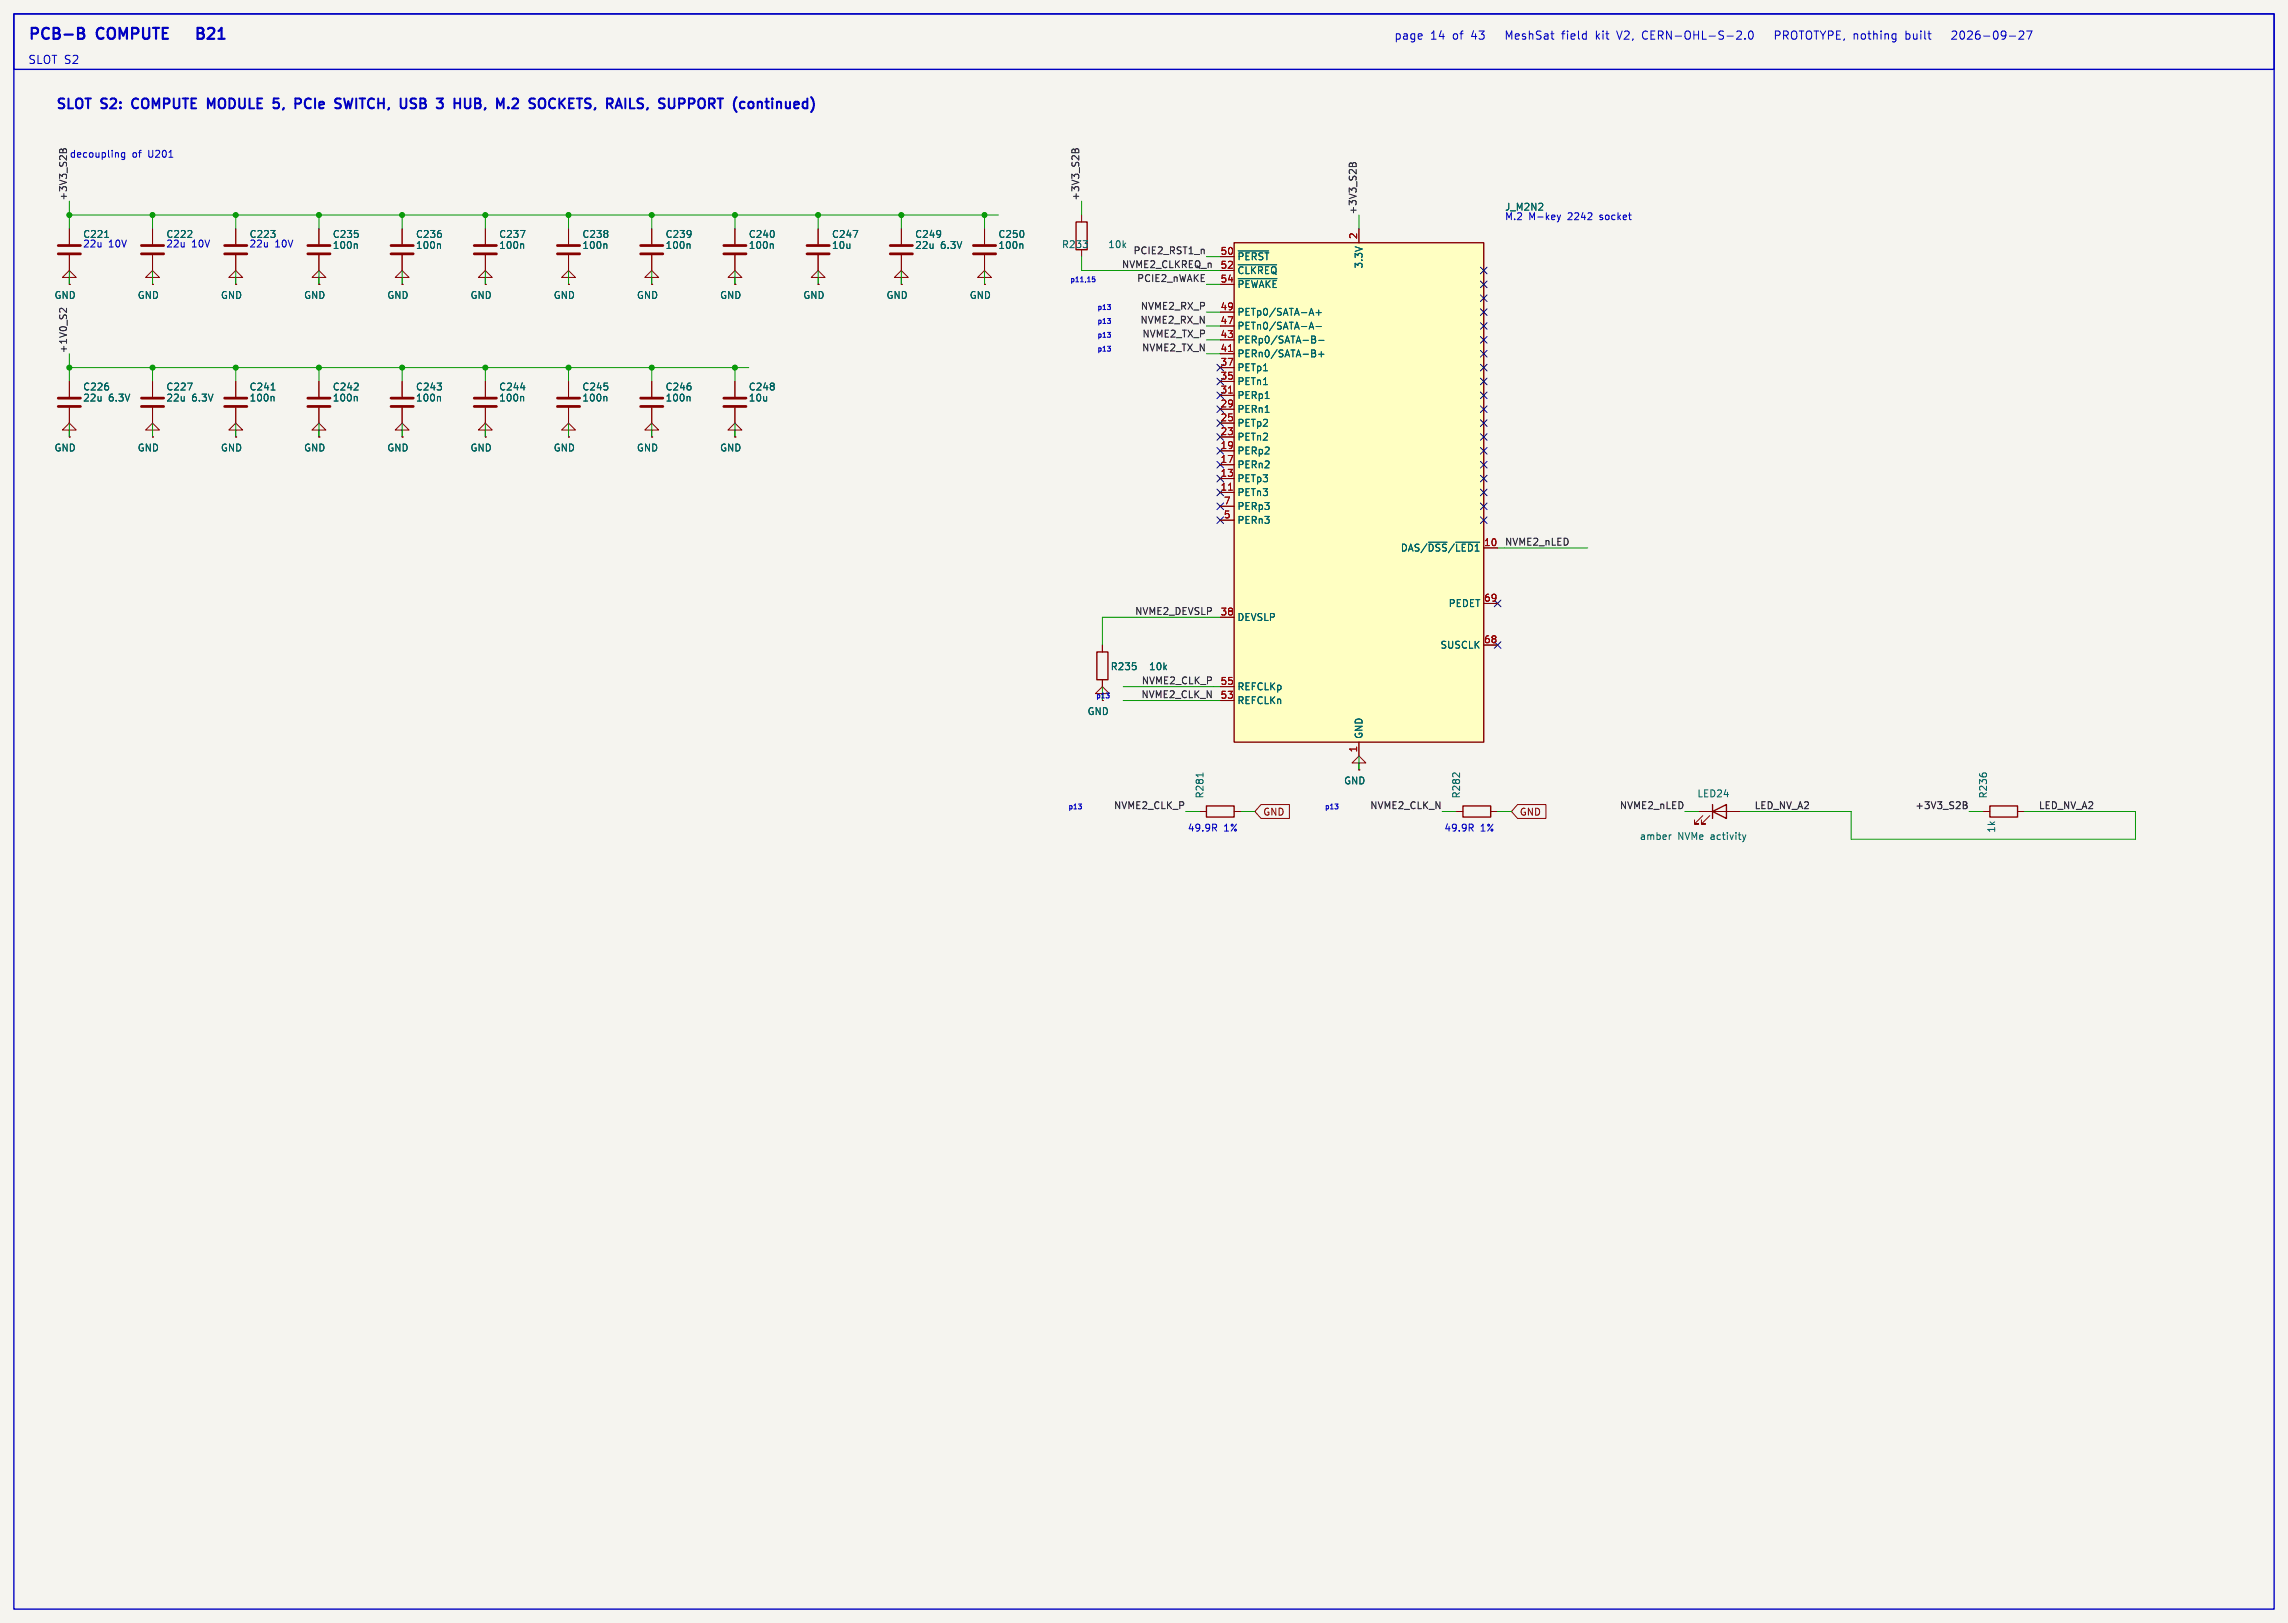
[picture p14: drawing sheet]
<svg xmlns="http://www.w3.org/2000/svg" width="419mm" height="297mm" viewBox="0 0 419 297" stroke-linecap="round" stroke-linejoin="round" font-family="sans-serif">
<defs><g id="words">
<g font-size="2.8" fill="#0000c2">
<text x="5.1" y="7.4">PCB-B</text>
<text x="17.9" y="7.4">COMPUTE</text>
<text x="38.7" y="7.4">B21</text>
</g>
<g font-size="2.5" fill="#0000c2">
<text x="10.2" y="20.1">SLOT</text>
<text x="18.7" y="20.1">S2:</text>
<text x="25.1" y="20.1">COMPUTE</text>
<text x="39.6" y="20.1">MODULE</text>
<text x="52.4" y="20.1">5,</text>
<text x="57" y="20.1">PCIe</text>
<text x="65.1" y="20.1">SWITCH,</text>
<text x="77.8" y="20.1">USB</text>
<text x="85.3" y="20.1">3</text>
<text x="89.1" y="20.1">HUB,</text>
<text x="97.6" y="20.1">M.2</text>
<text x="104.3" y="20.1">SOCKETS,</text>
<text x="119.2" y="20.1">RAILS,</text>
<text x="129.5" y="20.1">SUPPORT</text>
<text x="143.8" y="20.1">(continued)</text>
</g>
<g font-size="2.1" fill="#0000c2">
<text x="5.1" y="11.8">SLOT S2</text>
<text x="255.3" y="7.4">page</text>
<text x="262" y="7.4">14</text>
<text x="266.1" y="7.4">of</text>
<text x="269.6" y="7.4">43</text>
<text x="276.4" y="7.4">MeshSat</text>
<text x="286.9" y="7.4">field</text>
<text x="293.2" y="7.4">kit</text>
<text x="297.3" y="7.4">V2,</text>
<text x="302" y="7.4">CERN-OHL-S-2.0</text>
<text x="326.8" y="7.4">PROTOTYPE, nothing</text>
<text x="351" y="7.4">built</text>
<text x="360" y="7.4">2026-09-27</text>
</g>
<g font-size="1.8" fill="#0000c2">
<text x="12.7" y="29">decoupling</text>
<text x="24.2" y="29">of</text>
<text x="27.3" y="29">U201</text>
<text x="12.4" y="36.8" transform="rotate(-90 12.4 36.8)">+3V3_S2B</text>
<text x="280" y="40.4">M-key</text>
<text x="287.3" y="40.4">2242</text>
<text x="293.3" y="40.4">socket</text>
<text x="15.1" y="45.4">22u</text>
<text x="19.9" y="45.4">10V</text>
<text x="30.4" y="45.4">22u</text>
<text x="35.1" y="45.4">10V</text>
<text x="45.6" y="45.4">22u</text>
<text x="50.3" y="45.4">10V</text>
<text x="217.5" y="152.3">49.9R</text>
<text x="224.2" y="152.3">1%</text>
<text x="264.5" y="152.3">49.9R</text>
<text x="271.2" y="152.3">1%</text>
</g>
<g font-size="1.8" fill="#0f0f0f">
<text x="197.8" y="36.8" transform="rotate(-90 197.8 36.8)">+3V3_S2B</text>
<text x="248.6" y="39.4" transform="rotate(-90 248.6 39.4)">+3V3_S2B</text>
<text x="207.5" y="46.6">PCIE2_RST1_n</text>
<text x="205.4" y="49.2">NVME2_CLKREQ_n</text>
<text x="208.2" y="51.7">PCIE2_nWAKE</text>
<text x="208.8" y="59.3">NVME2_RX_N</text>
<text x="208.9" y="56.8">NVME2_RX_P</text>
<text x="12.4" y="64.8" transform="rotate(-90 12.4 64.8)">+1V0_S2</text>
<text x="209.1" y="64.4">NVME2_TX_N</text>
<text x="209.2" y="61.9">NVME2_TX_P</text>
<text x="275.6" y="100">NVME2_nLED</text>
<text x="207.8" y="112.7">NVME2_DEVSLP</text>
<text x="209" y="125.4">NVME2_CLK_P</text>
<text x="209" y="127.9">NVME2_CLK_N</text>
<text x="204" y="148.2">NVME2_CLK_P</text>
<text x="250.9" y="148.2">NVME2_CLK_N</text>
<text x="296.6" y="148.2">NVME2_nLED</text>
<text x="321.3" y="148.2">LED_NV_A2</text>
<text x="350.7" y="148.2">+3V3_S2B</text>
<text x="373.4" y="148.2">LED_NV_A2</text>
</g>
<g font-size="1.8" fill="#006464">
<text x="275.6" y="40.4">M.2</text>
<text x="275.6" y="38.8">J_M2N2</text>
<text x="15.1" y="43.8">C221</text>
<text x="30.4" y="43.8">C222</text>
<text x="45.6" y="43.8">C223</text>
<text x="60.9" y="43.8">C235</text>
<text x="60.9" y="45.8">100n</text>
<text x="76.1" y="43.8">C236</text>
<text x="76.1" y="45.8">100n</text>
<text x="91.3" y="43.8">C237</text>
<text x="91.3" y="45.8">100n</text>
<text x="106.6" y="43.8">C238</text>
<text x="106.6" y="45.8">100n</text>
<text x="121.8" y="43.8">C239</text>
<text x="121.8" y="45.8">100n</text>
<text x="137.1" y="43.8">C240</text>
<text x="137.1" y="45.8">100n</text>
<text x="152.3" y="43.8">C247</text>
<text x="152.3" y="45.8">10u</text>
<text x="167.5" y="43.8">C249</text>
<text x="167.5" y="45.8">22u</text>
<text x="172.3" y="45.8">6.3V</text>
<text x="182.8" y="43.8">C250</text>
<text x="182.8" y="45.8">100n</text>
<text x="194.4" y="45.6">R233</text>
<text x="202.9" y="45.6">10k</text>
<text x="226.6" y="47.9">~{PERST}</text>
<text x="226.6" y="50.4">~{CLKREQ}</text>
<text x="226.6" y="52.9">~{PEWAKE}</text>
<text x="249.8" y="49.3" transform="rotate(-90 249.8 49.3)">3.3V</text>
<text x="9.9" y="54.9">GND</text>
<text x="25.1" y="54.9">GND</text>
<text x="40.4" y="54.9">GND</text>
<text x="55.6" y="54.9">GND</text>
<text x="70.8" y="54.9">GND</text>
<text x="86.1" y="54.9">GND</text>
<text x="101.3" y="54.9">GND</text>
<text x="116.6" y="54.9">GND</text>
<text x="131.8" y="54.9">GND</text>
<text x="147" y="54.9">GND</text>
<text x="162.3" y="54.9">GND</text>
<text x="177.5" y="54.9">GND</text>
<text x="226.6" y="58">PETp0/SATA-A+</text>
<text x="226.6" y="60.6">PETn0/SATA-A-</text>
<text x="226.6" y="63.1">PERp0/SATA-B-</text>
<text x="226.6" y="65.6">PERn0/SATA-B+</text>
<text x="15.1" y="71.7">C226</text>
<text x="30.4" y="71.7">C227</text>
<text x="45.6" y="71.7">C241</text>
<text x="60.9" y="71.7">C242</text>
<text x="76.1" y="71.7">C243</text>
<text x="91.3" y="71.7">C244</text>
<text x="106.6" y="71.7">C245</text>
<text x="121.8" y="71.7">C246</text>
<text x="137.1" y="71.7">C248</text>
<text x="226.6" y="68.2">PETp1</text>
<text x="226.6" y="70.7">PETn1</text>
<text x="15.1" y="73.7">22u</text>
<text x="19.9" y="73.7">6.3V</text>
<text x="30.4" y="73.7">22u</text>
<text x="35.1" y="73.7">6.3V</text>
<text x="45.6" y="73.7">100n</text>
<text x="60.9" y="73.7">100n</text>
<text x="76.1" y="73.7">100n</text>
<text x="91.3" y="73.7">100n</text>
<text x="106.6" y="73.7">100n</text>
<text x="121.8" y="73.7">100n</text>
<text x="137.1" y="73.7">10u</text>
<text x="226.6" y="73.3">PERp1</text>
<text x="226.6" y="75.8">PERn1</text>
<text x="9.9" y="82.9">GND</text>
<text x="25.1" y="82.9">GND</text>
<text x="40.4" y="82.9">GND</text>
<text x="55.6" y="82.9">GND</text>
<text x="70.8" y="82.9">GND</text>
<text x="86.1" y="82.9">GND</text>
<text x="101.3" y="82.9">GND</text>
<text x="116.6" y="82.9">GND</text>
<text x="131.8" y="82.9">GND</text>
<text x="226.6" y="78.3">PETp2</text>
<text x="226.6" y="80.9">PETn2</text>
<text x="226.6" y="83.4">PERp2</text>
<text x="226.6" y="86">PERn2</text>
<text x="226.6" y="88.5">PETp3</text>
<text x="226.6" y="91">PETn3</text>
<text x="226.6" y="93.6">PERp3</text>
<text x="226.6" y="96.1">PERn3</text>
<text x="256.5" y="101.2">DAS/~{DSS}/~{LED1}</text>
<text x="226.6" y="113.9">DEVSLP</text>
<text x="265.3" y="111.4">PEDET</text>
<text x="263.8" y="119">SUSCLK</text>
<text x="203.4" y="122.9">R235</text>
<text x="210.4" y="122.9">10k</text>
<text x="199.1" y="131.1">GND</text>
<text x="226.6" y="126.6">REFCLKp</text>
<text x="226.6" y="129.1">REFCLKn</text>
<text x="249.8" y="135.4" transform="rotate(-90 249.8 135.4)">GND</text>
<text x="246.1" y="143.8">GND</text>
<text x="220.6" y="146.3" transform="rotate(-90 220.6 146.3)">R281</text>
<text x="267.6" y="146.3" transform="rotate(-90 267.6 146.3)">R282</text>
<text x="310.8" y="146.2">LED24</text>
<text x="364.2" y="146.3" transform="rotate(-90 364.2 146.3)">R236</text>
<text x="300.3" y="154">amber</text>
<text x="307.3" y="154">NVMe activity</text>
<text x="365.7" y="152.6" transform="rotate(-90 365.7 152.6)">1k</text>
</g>
<g font-size="1.8" fill="#a90000">
<text x="223.5" y="46.7">50</text>
<text x="248.7" y="43.9" transform="rotate(-90 248.7 43.9)">2</text>
<text x="223.5" y="49.3">52</text>
<text x="223.5" y="51.8">54</text>
<text x="223.5" y="56.9">49</text>
<text x="223.5" y="59.4">47</text>
<text x="223.5" y="62">43</text>
<text x="223.5" y="64.5">41</text>
<text x="223.5" y="67.1">37</text>
<text x="223.5" y="69.6">35</text>
<text x="223.5" y="72.1">31</text>
<text x="223.5" y="74.7">29</text>
<text x="223.5" y="77.2">25</text>
<text x="223.5" y="79.8">23</text>
<text x="223.5" y="82.3">19</text>
<text x="223.5" y="84.8">17</text>
<text x="223.5" y="87.4">13</text>
<text x="223.5" y="89.9">11</text>
<text x="224.1" y="92.5">7</text>
<text x="224.1" y="95">5</text>
<text x="271.7" y="100.1">10</text>
<text x="223.5" y="112.8">38</text>
<text x="271.7" y="110.2">69</text>
<text x="271.7" y="117.9">68</text>
<text x="223.5" y="125.5">55</text>
<text x="223.5" y="128">53</text>
<text x="248.7" y="137.9" transform="rotate(-90 248.7 137.9)">1</text>
</g>
<g font-size="1.8" fill="#840000">
<text x="231.3" y="149.5">GND</text>
<text x="278.3" y="149.5">GND</text>
</g>
<g font-size="1.3" fill="#0000c2">
<text x="196" y="51.7">p11,15</text>
<text x="200.9" y="59.3">p13</text>
<text x="200.9" y="56.8">p13</text>
<text x="200.9" y="61.9">p13</text>
<text x="200.9" y="64.4">p13</text>
<text x="195.6" y="148.2">p13</text>
<text x="242.6" y="148.2">p13</text>
</g>
<text font-size="1.3" fill="#840000" x="200.7" y="127.9">p13</text>
</g></defs>
<path d="M-.1 -.1h419.2v297.3h-419.2z" fill="#f5f4ef" stroke="#f5f4ef" stroke-width=".18"/>
<g fill="none" stroke="#840000" stroke-width=".51">
<path d="M25.9 45h4.1M25.9 46.5h4.1M41.1 45h4.1M41.1 46.5h4.1M56.4 45h4.1M56.4 46.5h4.1M117.3 45h4.1M117.3 46.5h4.1M132.6 45h4.1M132.6 46.5h4.1M147.8 45h4.1M147.8 46.5h4.1"/>
<path d="M163.1 45h4M163.1 46.5h4M178.3 45h4.1M178.3 46.5h4.1M10.7 72.9h4M10.7 74.4h4M25.9 72.9h4.1M25.9 74.4h4.1M41.1 72.9h4.1M41.1 74.4h4.1M56.4 72.9h4.1M56.4 74.4h4.1"/>
<path d="M117.3 72.9h4.1M117.3 74.4h4.1M132.6 72.9h4.1M132.6 74.4h4.1"/>
</g>
<g fill="none" stroke="#840000" stroke-width=".18">
<path d="M198.1 39.4v1.2M27.9 50.8h1.3l-1.3-1.3-1.2 1.3h1.2v1.3M27.9 52.1h.1M27.9 41.9v2.8M27.9 46.7v2.8M43.2 50.8h1.2l-1.2-1.3-1.3 1.3h1.3v1.3M43.2 52.1h.1M43.2 41.9v2.8M43.2 46.7v2.8M58.4 50.8h1.3l-1.3-1.3-1.3 1.3h1.3v1.3M58.4 52.1h.1M58.4 41.9v2.8"/>
<path d="M58.4 46.7v2.8M119.4 50.8h1.2l-1.2-1.3-1.3 1.3h1.3v1.3M119.4 52.1h.1M119.4 41.9v2.8M119.4 46.7v2.8M134.6 50.8h1.3l-1.3-1.3-1.3 1.3h1.3v1.3M134.6 52.1h.1M134.6 41.9v2.8M134.6 46.7v2.8M149.9 50.8h1.2l-1.2-1.3-1.3 1.3h1.3v1.3M149.9 52.1h.1M149.9 41.9v2.8"/>
<path d="M149.9 46.7v2.8M165.1 50.8h1.3l-1.3-1.3-1.3 1.3h1.3v1.3M165.1 52.1h.1M165.1 41.9v2.8M165.1 46.7v2.8M180.3 50.8h1.3l-1.3-1.3-1.2 1.3h1.2v1.3M180.3 52.1h.1M180.3 41.9v2.8M180.3 46.7v2.8M198.1 45.7v1.3M12.7 78.7h1.3l-1.3-1.2-1.3 1.2h1.3v1.3M12.7 69.9v2.7"/>
<path d="M12.7 74.7v2.8M27.9 78.7h1.3l-1.3-1.2-1.2 1.2h1.2v1.3M27.9 69.9v2.7M27.9 74.7v2.8M43.2 78.7h1.2l-1.2-1.2-1.3 1.2h1.3v1.3M43.2 69.9v2.7M43.2 74.7v2.8M58.4 78.7h1.3l-1.3-1.2-1.3 1.2h1.3v1.3M58.4 69.9v2.7M58.4 74.7v2.8M119.4 78.7h1.2l-1.2-1.2-1.3 1.2h1.3v1.3M119.4 69.9v2.7"/>
<path d="M119.4 74.7v2.8M134.6 78.7h1.3l-1.3-1.2-1.3 1.2h1.3v1.3M134.6 69.9v2.7M134.6 74.7v2.8M12.7 80h.1M27.9 80h.1M43.2 80h.1M58.4 80h.1M119.4 80h.1M134.6 80h.1M201.9 127h1.3l-1.3-1.3-1.2 1.3h1.2v1.3M248.9 139.7h1.3l-1.3-1.3-1.3 1.3h1.3v1.3"/>
<path d="M248.9 141h.1"/>
</g>
<path d="M65.3 44.6l.1 .2v.7M126.2 44.6l.2 .2v.7M141.5 44.6l.1 .2v.7M156.3 42.2h.8l-.5 1.3M187.2 44.6l.2 .2v.7M34.4 70.1h.8l-.5 1.3M49.7 71.4h.7M50 72.6l.2 .2v.6M65.3 72.6l.1 .2v.6M126.2 72.6l.2 .2v.6" fill="none" stroke="#006464" stroke-width=".18"/>
<path d="M197.1 40.6h2v5.1h-2z" fill="none" stroke="#840000" stroke-width=".25"/>
<path d="M226.1 44.5h45.7v91.4h-45.7z" fill="#ffffc2"/>
<path d="M226.1 44.5h45.7v91.4h-45.7zM200.9 119.4h2v5.1h-2zM221 147.6h5.1v2h-5.1zM268 147.6h5v2h-5zM313.7 148.6l2.5-1.3v2.6zM313.7 147.3v2.6M364.5 147.6h5.1v2h-5.1z" fill="none" stroke="#840000" stroke-width=".25"/>
<g fill="none" stroke="#840000" stroke-width=".18">
<path d="M12.7 50.8h1.3l-1.3-1.3-1.3 1.3h1.3v1.3M12.7 52.1h.1M12.7 41.9v2.8M12.7 46.7v2.8M27.9 52.1h.1M27.9 41.9v2.8M27.9 46.7v2.8M43.2 52.1h.1M43.2 41.9v2.8M43.2 46.7v2.8M58.4 52.1h.1M58.4 41.9v2.8"/>
<path d="M58.4 46.7v2.8M73.7 50.8h1.2l-1.2-1.3-1.3 1.3h1.3v1.3M73.7 52.1h.1M73.7 41.9v2.8M73.7 46.7v2.8M88.9 50.8h1.3l-1.3-1.3-1.3 1.3h1.3v1.3M88.9 52.1h.1M88.9 41.9v2.8M88.9 46.7v2.8M104.1 50.8h1.3l-1.3-1.3-1.2 1.3h1.2v1.3M104.1 52.1h.1M104.1 41.9v2.8"/>
<path d="M104.1 46.7v2.8M119.4 52.1h.1M119.4 41.9v2.8M119.4 46.7v2.8M134.6 52.1h.1M134.6 41.9v2.8M134.6 46.7v2.8M149.9 52.1h.1M149.9 41.9v2.8M149.9 46.7v2.8M165.1 52.1h.1M165.1 41.9v2.8"/>
<path d="M165.1 46.7v2.8M180.3 52.1h.1M180.3 41.9v2.8M180.3 46.7v2.8M223.5 47h2.6M223.5 49.5h2.6M223.5 52.1h2.6M223.5 57.2h2.6M223.5 59.7h2.6M248.9 41.9v2.6M12.7 69.9v2.7M12.7 74.7v2.8"/>
<path d="M27.9 69.9v2.7M27.9 74.7v2.8M43.2 69.9v2.7M43.2 74.7v2.8M58.4 69.9v2.7M58.4 74.7v2.8M73.7 78.7h1.2l-1.2-1.2-1.3 1.2h1.3v1.3M73.7 69.9v2.7M73.7 74.7v2.8M88.9 78.7h1.3l-1.3-1.2-1.3 1.2h1.3v1.3M88.9 69.9v2.7M88.9 74.7v2.8"/>
<path d="M104.1 78.7h1.3l-1.3-1.2-1.2 1.2h1.2v1.3M104.1 69.9v2.7M104.1 74.7v2.8M119.4 69.9v2.7M119.4 74.7v2.8M134.6 69.9v2.7M134.6 74.7v2.8M223.5 62.2h2.6M223.5 64.8h2.6M223.5 67.3h2.6M223.5 69.9h2.6M223.5 72.4h2.6"/>
<path d="M223.5 74.9h2.6M223.5 77.5h2.6M12.7 80h.1M27.9 80h.1M43.2 80h.1M58.4 80h.1M73.7 80h.1M88.9 80h.1M104.1 80h.1M119.4 80h.1M134.6 80h.1M223.5 80h2.6"/>
<path d="M223.5 82.6h2.6M223.5 85.1h2.6M223.5 87.6h2.6M223.5 90.2h2.6M223.5 92.7h2.6M223.5 95.3h2.6M201.9 118.1v1.3M223.5 113h2.6M271.8 100.3h2.5M271.8 110.5h2.5M271.8 118.1h2.5M201.9 124.5v1.2"/>
<path d="M223.5 125.7h2.6M223.5 128.3h2.6M248.9 135.9v2.5M219.7 148.6h1.3M226.1 148.6h1.2M231 147.3h5.2v2.6h-5.2l-1.1-1.3zM248.9 141h.1M266.7 148.6h1.3M273 148.6h1.3M278 147.3h5.2v2.6h-5.2l-1.1-1.3zM311.1 148.6h7.7M311.9 149.4l-1.5 1.5h.7h-.7v-.8"/>
<path d="M313.2 149.4l-1.5 1.5h.7h-.7v-.8M363.2 148.6h1.3M369.6 148.6h1.2"/>
</g>
<g fill="none" stroke="#006464" stroke-width=".18">
<path d="M19.2 43.5h.7M65.3 44.6l.1 .2v.7M80.5 44.6l.2 .2v.7M95.3 42.2h.9l-.6 1.3M95.7 44.6l.2 .2v.7M111 44.6l.2 .2v.7M126.2 44.6l.2 .2v.7M141.5 44.6l.1 .2v.7M156.3 42.2h.8l-.5 1.3M187.2 44.6l.2 .2v.7M226.8 45.9h5.6M226.8 48.5h7.1"/>
<path d="M226.8 51h7.1M239.9 57.4h.6M239.9 59.9h.6M240.2 56.5l.4 1.2M241.1 57.2h.9M241.1 59.8h.9M241.5 56.8v.9M34.4 70.1h.8l-.5 1.3M49.7 71.4h.7M50 72.6l.2 .2v.6M65.3 72.6l.1 .2v.6M80.5 72.6l.2 .2v.6"/>
<path d="M95.4 71h.8M95.7 72.6l.2 .2v.6M111 72.6l.2 .2v.6M126.2 72.6l.2 .2v.6M231.7 73h.8M231.7 75.5h.8M239.8 60.3l.4-1.3 .4 1.3M240.3 61.5h.4l.2 .3-.2 .3 .2 .2 .1 .3-.2 .2h-.5zM240.3 64.1l.6 .1v.2l-.2 .3M240.3 62.1h.4M240.3 64.7h.4M240.7 64.7l.3 .2-.1 .3-.6 .1"/>
<path d="M241.5 62.3h1M241.5 64.9h1M242 64.4v.9M261.6 99.3h3.5M266.6 99.3h4.4M220.4 141.5v.8M306.1 152.9h-.2M319.2 152.9l.3 .8M319.5 153.7l-.1 .3M319.8 152.9l-.3 .8"/>
</g>
<path d="M225 64.4h.8M225 72h.8M225 89.8h.8" fill="none" stroke="#a90000" stroke-width=".18"/>
<g fill="none" stroke="#840000" stroke-width=".51">
<path d="M10.7 45h4M10.7 46.5h4M71.6 45h4.1M71.6 46.5h4.1M86.9 45h4M86.9 46.5h4M102.1 45h4.1M102.1 46.5h4.1M71.6 72.9h4.1M71.6 74.4h4.1M86.9 72.9h4M86.9 74.4h4"/>
<path d="M102.1 72.9h4.1M102.1 74.4h4.1"/>
</g>
<g fill="none" stroke="#0f0f0f" stroke-width=".18">
<path d="M11.5 27.5l-.2-.2-.3 .1-.1 .6M11.5 27.5v.5M12.2 27.5l-.1-.2-.3-.1-.3 .3M196.9 27.5l.3-.3 .3 .1 .1 .7M196.9 27.5l-.2-.2-.2 .1-.2 .6M196.9 27.5v.5M247.7 30.1l.3-.3h.3l.1 .7M247.7 30.1l-.2-.3-.2 .1-.2 .6M247.7 30.1v.4M12.2 56.4v.8l-.9-.8-.3 .2-.1 .4M359.6 146.8l.6 .1 .1 .3-.3 .2M359.6 147.4h.4"/>
<path d="M360 147.4l.3 .3v.3l-.7 .1"/>
</g>
<g fill="none" stroke="#009600" stroke-width=".18">
<path d="M12.7 39.4h170.2M12.7 36.8v5.1M27.9 39.4v2.5M43.2 39.4v2.5M58.4 39.4v2.5M73.7 39.4v2.5M88.9 39.4v2.5M104.1 39.4v2.5M119.4 39.4v2.5M134.6 39.4v2.5M149.9 39.4v2.5M165.1 39.4v2.5"/>
<path d="M180.3 39.4v2.5M198.1 36.8v2.6M248.9 39.4v2.5M12.7 49.5v2.6M27.9 49.5v2.6M43.2 49.5v2.6M58.4 49.5v2.6M73.7 49.5v2.6M88.9 49.5v2.6M104.1 49.5v2.6M119.4 49.5v2.6M134.6 49.5v2.6"/>
<path d="M149.9 49.5v2.6M165.1 49.5v2.6M180.3 49.5v2.6M198.1 47v2.5h25.4M221 47h2.5M221 52.1h2.5M221 57.2h2.5M221 59.7h2.5M12.7 67.3h124.5M12.7 64.8v5.1M12.7 77.5v2.5M27.9 67.3v2.6"/>
<path d="M27.9 77.5v2.5M43.2 67.3v2.6M43.2 77.5v2.5M58.4 67.3v2.6M58.4 77.5v2.5M73.7 67.3v2.6M73.7 77.5v2.5M88.9 67.3v2.6M88.9 77.5v2.5M104.1 67.3v2.6M104.1 77.5v2.5M119.4 67.3v2.6"/>
<path d="M119.4 77.5v2.5M134.6 67.3v2.6M134.6 77.5v2.5M221 62.2h2.5M221 64.8h2.5M223.5 113h-21.6v5.1M274.3 100.3h16.5M201.9 125.7v2.6M205.7 125.7h17.8M205.7 128.3h17.8M248.9 138.4v2.6M217.2 148.6h2.5"/>
<path d="M227.3 148.6h2.6M264.2 148.6h2.5M274.3 148.6h2.6M308.6 148.6h2.5M318.8 148.6h20.3v5.1h52.1v-5.1h-20.4M360.7 148.6h2.5"/>
</g>
<g fill="none" stroke="#000084" stroke-width=".18">
<path d="M271.2 56.5l1.2 1.3M271.2 59.1l1.2 1.2M271.2 54l1.2 1.2M271.2 51.5l1.2 1.2M271.2 48.9l1.2 1.2M272.4 56.5l-1.2 1.3M272.4 59.1l-1.2 1.2M272.4 54l-1.2 1.2M272.4 51.5l-1.2 1.2M272.4 48.9l-1.2 1.2M222.9 69.2l1.2 1.3M222.9 66.7l1.2 1.2"/>
<path d="M222.9 74.3l1.2 1.2M222.9 76.9l1.2 1.2M222.9 71.8l1.2 1.2M222.9 79.4l1.2 1.2M224.1 69.2l-1.2 1.3M224.1 66.7l-1.2 1.2M224.1 74.3l-1.2 1.2M224.1 76.9l-1.2 1.2M224.1 71.8l-1.2 1.2M224.1 79.4l-1.2 1.2M271.2 61.6l1.2 1.2M271.2 79.4l1.2 1.2"/>
<path d="M271.2 76.9l1.2 1.2M271.2 74.3l1.2 1.2M271.2 71.8l1.2 1.2M271.2 69.2l1.2 1.3M271.2 66.7l1.2 1.2M271.2 64.2l1.2 1.2M272.4 61.6l-1.2 1.2M272.4 79.4l-1.2 1.2M272.4 76.9l-1.2 1.2M272.4 74.3l-1.2 1.2M272.4 71.8l-1.2 1.2M272.4 69.2l-1.2 1.3"/>
<path d="M272.4 66.7l-1.2 1.2M272.4 64.2l-1.2 1.2M222.9 92.1l1.2 1.2M222.9 89.6l1.2 1.2M222.9 94.6l1.2 1.3M222.9 87l1.2 1.2M222.9 84.5l1.2 1.2M222.9 81.9l1.2 1.3M224.1 92.1l-1.2 1.2M224.1 89.6l-1.2 1.2M224.1 94.6l-1.2 1.3M224.1 87l-1.2 1.2"/>
<path d="M224.1 84.5l-1.2 1.2M224.1 81.9l-1.2 1.3M271.2 94.6l1.2 1.3M271.2 84.5l1.2 1.2M271.2 81.9l1.2 1.3M271.2 92.1l1.2 1.2M271.2 89.6l1.2 1.2M271.2 87l1.2 1.2M272.4 94.6l-1.2 1.3M272.4 84.5l-1.2 1.2M272.4 81.9l-1.2 1.3M272.4 92.1l-1.2 1.2"/>
<path d="M272.4 89.6l-1.2 1.2M272.4 87l-1.2 1.2M273.7 117.5l1.2 1.2M273.7 109.9l1.2 1.2M274.9 117.5l-1.2 1.2M274.9 109.9l-1.2 1.2"/>
</g>
<path d="M14.3 5.1l.9 .1a.48 .48 0 0 1 .1 .5 .48 .48 0 0 1-.3 .4M14.3 6.1h.7M15 6.1a.53 .53 0 0 1 .5 .4 .53 .53 0 0 1-.4 .6h-.8M36.2 5.1l.9 .1a.48 .48 0 0 1 .1 .5 .48 .48 0 0 1-.3 .4 .53 .53 0 0 1 .5 .4 .53 .53 0 0 1-.4 .6h-.8zM36.2 6.1h.7" fill="none" stroke="#0000c2" stroke-width=".4"/>
<g fill="none" stroke="#0000c2" stroke-width=".18">
<path d="M286.1 6.2h.5M292.4 5.7v1.5M292.6 6.6l.4 .6M293 6.2l-.6 .5M296.1 5.7l.5 1.5M300.9 6.8l.2 .3 .4 .1M301.5 5.7h-.4l-.2 .3M319.6 7v.2M320.4 5.8l.2-.1a.8 .8 0 0 1 .6 .7 .8 .8 0 0 1-.6 .8l-.2-.2-.1-.4zM325.2 6.5l.7-.1 .2-.2-.1-.4-.2-.1h-.6v1.5M349.1 6.2h.5l.2 .3v.4l-.1 .2h-.6M349.1 5.7v1.5"/>
<path d="M357.6 5.8l.5-.1 .2 .1 .1 .3-.9 1.1h.9M359.3 5.7a.94 .94 0 0 0 0 1.5M371.2 5.7h1l-.6 1.5M22.8 28v1l-.2 .2h-.3M22.8 28h-.3l-.3 .2 .2 .5h.4M285.2 39.4l.3 .8M285.9 39.4l-.4 .8M200.1 50.7h.4M200.2 51l.4 .2-.1 .4h-.3M285.5 40.2l-.1 .3M222.4 151.6l.5 .6M222.7 151l.2 .1-.2 .4"/>
<path d="M269.4 151.6l.4 .6M269.7 151l.1 .1-.1 .4"/>
</g>
<g fill="none" stroke="#0000c2" stroke-width=".36">
<path d="M24.4 18.3l-.2 .5 .2 .8M38.1 18l.6 1.3 .6-1.3M56.4 18a.97 .97 0 0 0-.6 .9 .97 .97 0 0 0 .6 .9M63 18l.5 1.8 .3-1.3 .3 1.3 .5-1.8M77 18.9h.6M77.6 18h-.6v1.8h.7M83.3 18.9h1M84.3 18v1.8M87 18h.6l.3 .2 .1 .3-.4 .4M87 18.9h.6M87.6 18.9a.48 .48 0 0 1 .5 .4 .48 .48 0 0 1-.4 .5h-.7M102.7 18.8l.8 1"/>
<path d="M103.5 18l-1 1.1M128 19.6a.6 .6 0 0 0 .9 .1M128.9 18.1a.6 .6 0 0 0-.9 .2M142.4 18.7l.4-.1 .3 .3M118.6 20l-.1 .1"/>
</g>
<path d="M2.5 2.5h414.1v292.1h-414.1zM2.5 2.5h414.1v10.2h-414.1z" fill="none" stroke="#0000c2" stroke-width=".25"/>
<g fill="#009600" stroke="#009600" stroke-width=".18">
<circle cx="104.1" cy="39.4" r=".46"/>
<circle cx="119.4" cy="39.4" r=".46"/>
<circle cx="134.6" cy="39.4" r=".46"/>
<circle cx="149.9" cy="39.4" r=".46"/>
<circle cx="180.3" cy="39.4" r=".46"/>
<circle cx="165.1" cy="39.4" r=".46"/>
<circle cx="88.9" cy="67.3" r=".46"/>
<circle cx="104.1" cy="67.3" r=".46"/>
<circle cx="119.4" cy="67.3" r=".46"/>
<circle cx="134.6" cy="67.3" r=".46"/>
<circle cx="12.7" cy="67.3" r=".46"/>
<circle cx="27.9" cy="67.3" r=".46"/>
<circle cx="43.2" cy="67.3" r=".46"/>
<circle cx="12.7" cy="39.4" r=".46"/>
<circle cx="27.9" cy="39.4" r=".46"/>
<circle cx="88.9" cy="39.4" r=".46"/>
<circle cx="58.4" cy="39.4" r=".46"/>
<circle cx="58.4" cy="67.3" r=".46"/>
<circle cx="73.7" cy="39.4" r=".46"/>
<circle cx="43.2" cy="39.4" r=".46"/>
<circle cx="73.7" cy="67.3" r=".46"/>
</g>
<use href="#words"/>
</svg>
